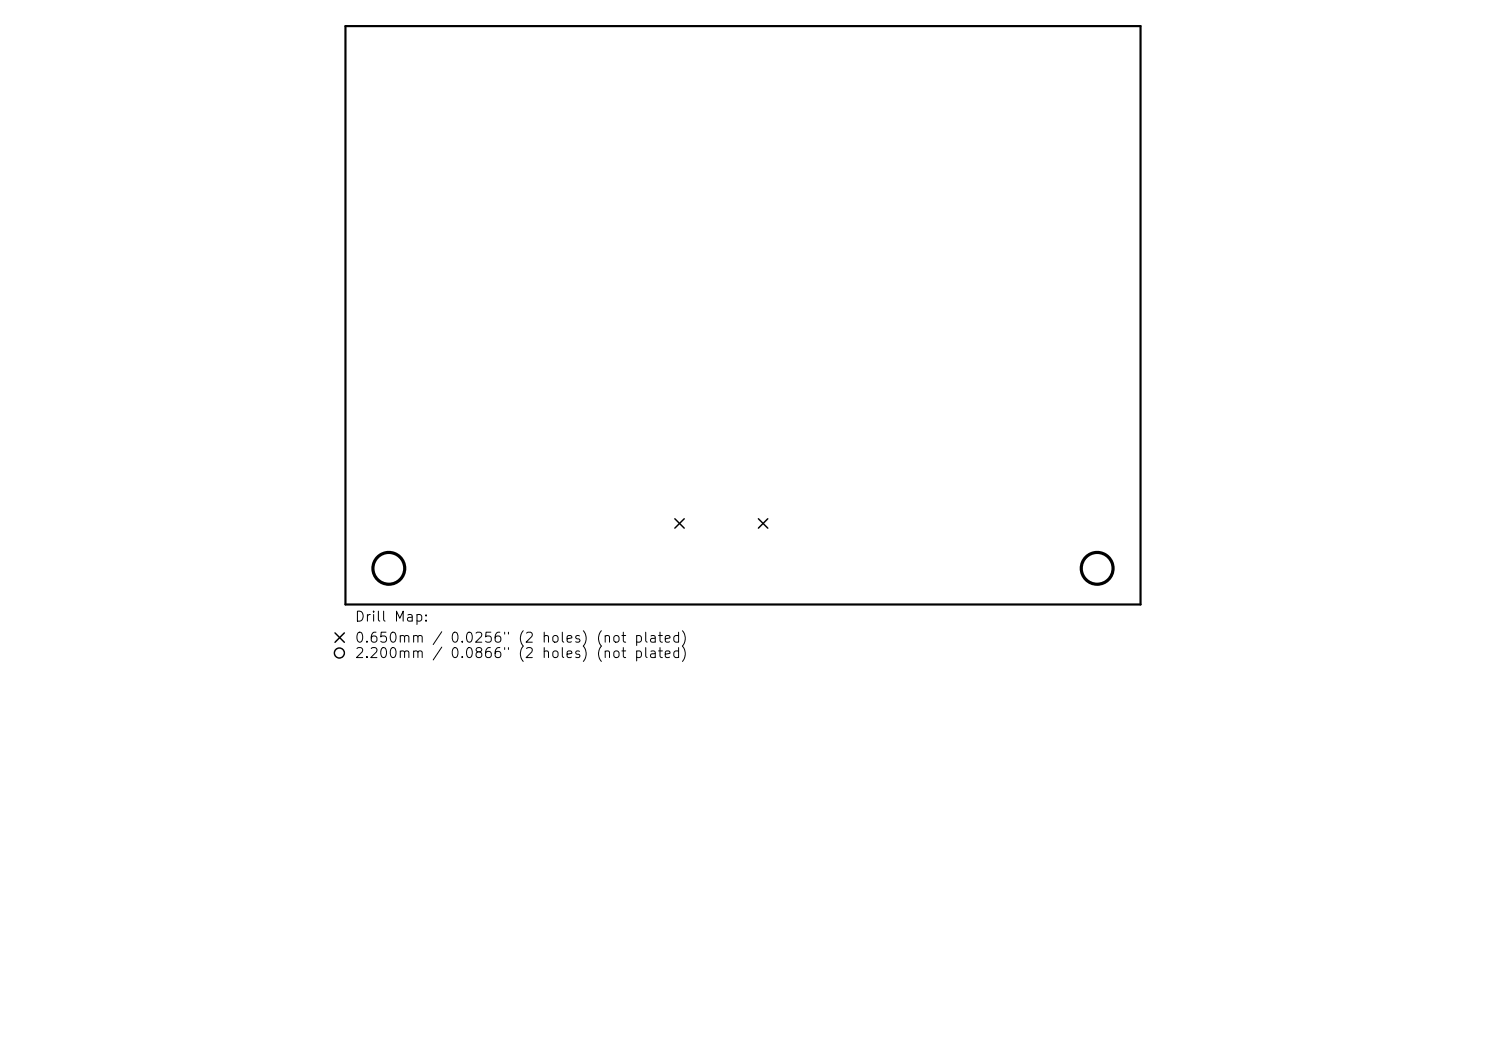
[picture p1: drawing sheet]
<svg xmlns="http://www.w3.org/2000/svg" width="297mm" height="210mm" viewBox="0 0 297 210" stroke-linecap="round" stroke-linejoin="round" font-family="sans-serif">
<defs><g id="words">
<g font-size="2">
<text x="70.8" y="124.7">Drill Map:</text>
<text x="70.8" y="128.9">0.650mm / 0.0256&quot; (2 holes) (not plated)</text>
<text x="70.8" y="132">2.200mm / 0.0866&quot; (2 holes) (not plated)</text>
</g>
</g></defs>
<path d="M69 5.2h159v115.6h-159z" fill="none" stroke="#000" stroke-width=".43"/>
<g fill="none" stroke="#000" stroke-width=".29">
<path d="M134.9 103.7l1.9 1.8M136.8 103.7l-1.9 1.8M151.6 103.7l1.9 1.8M153.5 103.7l-1.9 1.8M67 126.5l1.8 1.8M68.8 126.5l-1.8 1.8"/>
<circle cx="67.8" cy="130.5" r="1"/>
</g>
<g fill="none" stroke="#000" stroke-width=".64">
<circle cx="77.7" cy="113.6" r="3.2"/>
<circle cx="219.3" cy="113.6" r="3.2"/>
</g>
<use href="#words"/>
</svg>
